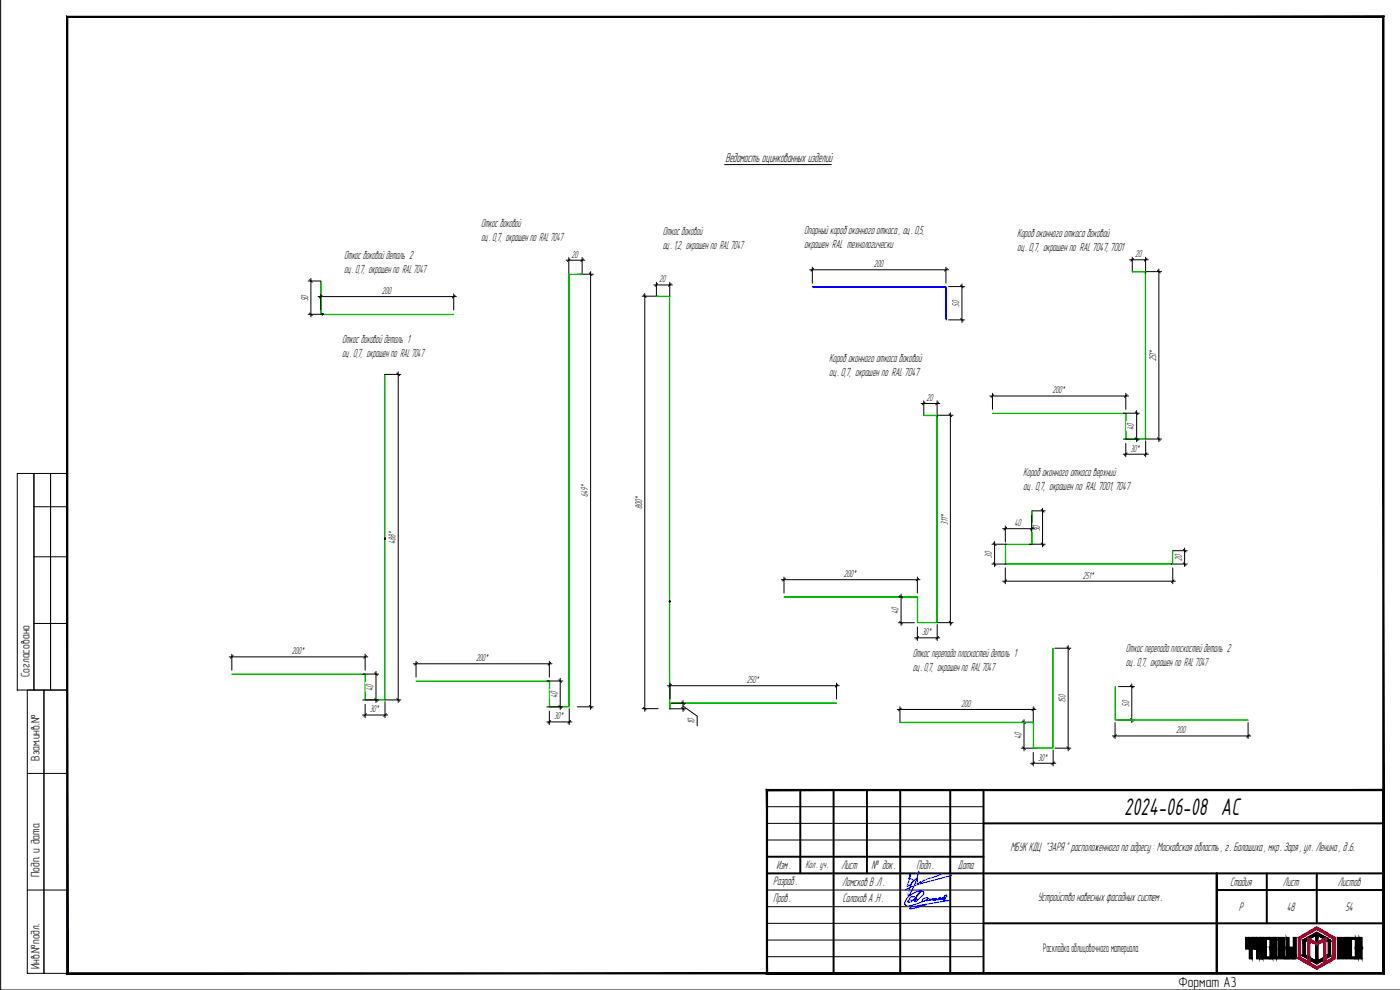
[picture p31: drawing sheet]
<svg xmlns="http://www.w3.org/2000/svg" width="420mm" height="297mm" viewBox="0 0 420 297" stroke-linecap="round" stroke-linejoin="round" font-family="sans-serif">
<defs><g id="words">
<text font-size="7.9" x="337.4" y="244.5">2024-06-08 АС</text>
<text font-size="4.4" x="353.7" y="296">Формат А3</text>
<text font-size="4" x="217.7" y="48.5">Ведомость оцинкованных изделий</text>
<g font-size="3.8">
<text x="303.2" y="255.4">МБУК КДЦ &quot;ЗАРЯ &quot; расположенного по адресу : Московская область , г. Балашиха , мкр. Заря , ул. Ленина , д .6.</text>
<text x="233" y="260.8">Изм .</text>
<text x="252.5" y="260.8">Лист</text>
<text x="261.5" y="260.8">№ док .</text>
<text x="275.1" y="260.8">Подп .</text>
<text x="287.5" y="260.7">Дата</text>
<text x="232.1" y="265.6">Разраб .</text>
<text x="252.8" y="265.7">Ломсков В .Л .</text>
<text x="369.1" y="265.8">Стадия</text>
<text x="385" y="265.8">Лист</text>
<text x="401.5" y="265.8">Листов</text>
<text x="232.1" y="270.6">Пров .</text>
<text x="252.8" y="270.7">Салахов А .Н .</text>
<text x="311.5" y="270.3">Устройство навесных фасадных систем .</text>
<text x="371.8" y="273.3">Р</text>
<text x="386.2" y="273.3">48</text>
<text x="403.8" y="273.3">54</text>
</g>
<g font-size="3.7">
<text x="8.9" y="203.2" transform="rotate(-90 8.9 203.2)">Согласовано</text>
<text x="11.9" y="228.2" transform="rotate(-90 11.9 228.2)">Взам.инв.№</text>
<text x="11.9" y="263.2" transform="rotate(-90 11.9 263.2)">Подп. и дата</text>
<text x="313.1" y="285.8">Раскладка облицовочного материала</text>
<text x="11.9" y="290.7" transform="rotate(-90 11.9 290.7)">Инв.№подл.</text>
</g>
<g font-size="3.6">
<text x="144.4" y="68.1">Откос боковой</text>
<text x="198.9" y="70.6">Откос боковой</text>
<text x="241.4" y="70.3">Опорный короб оконного откоса , оц. 0,5,</text>
<text x="305.3" y="71.2">Короб оконного откоса боковой</text>
<text x="103.3" y="77.8">Откос боковой деталь 2</text>
<text x="144.4" y="72.3">оц. 0,7, окрашен по RAL 7047</text>
<text x="198.9" y="74.8">оц. 1,2, окрашен по RAL 7047</text>
<text x="241.4" y="74.5">окрашен RAL технологически</text>
<text x="305.3" y="75.4">оц. 0,7, окрашен по RAL 7047, 7001</text>
<text x="103.3" y="82">оц. 0,7, окрашен по RAL 7047</text>
<text x="102.7" y="102.9">Откос боковой деталь 1</text>
<text x="102.7" y="107">оц. 0,7, окрашен по RAL 7047</text>
<text x="248.9" y="108.7">Короб оконного откоса боковой</text>
<text x="248.9" y="112.9">оц. 0,7, окрашен по RAL 7047</text>
<text x="307.1" y="142.7">Короб оконного откоса верхний</text>
<text x="307.1" y="146.9">оц. 0,7, окрашен по RAL 7001, 7047</text>
<text x="274" y="197">Откос перепада плоскостей деталь 1</text>
<text x="337.9" y="195.7">Откос перепада плоскостей деталь 2</text>
<text x="274" y="201.3">оц. 0,7, окрашен по RAL 7047</text>
<text x="337.9" y="199.9">оц. 0,7, окрашен по RAL 7047</text>
</g>
<text font-size="3.3" x="241.7" y="260.3">Кол . уч.</text>
<g font-size="3">
<text x="171.6" y="77.3">20</text>
<text x="340.6" y="77.2">20</text>
<text x="262.2" y="80.2">200</text>
<text x="114.6" y="88.2">200</text>
<text x="197.8" y="84.7">20</text>
<text x="92.5" y="90.4" transform="rotate(-90 92.5 90.4)">50</text>
<text x="287.9" y="92.1" transform="rotate(-90 287.9 92.1)">50</text>
<text x="347" y="108.4" transform="rotate(-90 347 108.4)">251*</text>
<text x="315.8" y="118">200*</text>
<text x="278.1" y="120.3">20</text>
<text x="340.3" y="129" transform="rotate(-90 340.3 129)">40</text>
<text x="339.3" y="135.5">30*</text>
<text x="176.4" y="149.2" transform="rotate(-90 176.4 149.2)">649*</text>
<text x="192.7" y="152.8" transform="rotate(-90 192.7 152.8)">800*</text>
<text x="284.4" y="157.4" transform="rotate(-90 284.4 157.4)">311*</text>
<text x="304.5" y="157.8">40</text>
<text x="312.1" y="159.4" transform="rotate(-90 312.1 159.4)">50</text>
<text x="118.7" y="163.2" transform="rotate(-90 118.7 163.2)">488*</text>
<text x="297.7" y="167.4" transform="rotate(-90 297.7 167.4)">30</text>
<text x="253.3" y="173.1">200*</text>
<text x="325" y="173.6">251*</text>
<text x="354.7" y="168.4" transform="rotate(-90 354.7 168.4)">20</text>
<text x="269.6" y="184.1" transform="rotate(-90 269.6 184.1)">40</text>
<text x="276.8" y="190.6">30*</text>
<text x="87.6" y="196.3">200*</text>
<text x="142.9" y="198.4">200*</text>
<text x="112" y="207.3" transform="rotate(-90 112 207.3)">40</text>
<text x="167.3" y="209.4" transform="rotate(-90 167.3 209.4)">40</text>
<text x="224.1" y="204.9">250*</text>
<text x="111" y="213.7">30*</text>
<text x="166.3" y="215.8">30*</text>
<text x="288.5" y="212.1">200</text>
<text x="319.8" y="210.9" transform="rotate(-90 319.8 210.9)">150</text>
<text x="338.9" y="212.1" transform="rotate(-90 338.9 212.1)">50</text>
<text x="208.4" y="217.3" transform="rotate(-90 208.4 217.3)">10</text>
<text x="306.5" y="221.8" transform="rotate(-90 306.5 221.8)">40</text>
<text x="353" y="220">200</text>
<text x="311.6" y="228.2">30*</text>
</g>
</g></defs>
<!-- layer: 0 -->
<g fill="none" stroke="#000" stroke-width=".3">
<path d="M.2 .1v296.9h420M217.5 49.4h32M169.9 78.1h5.6M170.7 77.3v4.8M171.1 77.7l-.8 .8M174.7 77.3v4.8M175.1 77.7l-.8 .8M339 77.9h5.6M339.8 77.2v4.3M340.2 77.6l-.8 .7M343.8 77.2v4.7M344.2 77.6l-.8 .7"/>
<path d="M92.5 84.3h3.7M92.5 94.3h4.3M92.9 83.9l.8 .8M92.9 93.9l.8 .8M93.3 83.5v11.6M95.5 89h41.5M96.3 88.2v4.8M96.7 88.6l-.8 .8M136.2 88.2v4.8M136.6 88.6l-.8 .8M173.2 82.3h4.9M176.8 81.9l.9 .8"/>
<path d="M177.2 81.5v131.4M192.7 88.9h4.8M193.1 88.5l.8 .8M193.5 88.1v125.3M196.2 85.5h5.6M197 84.7v4.2M197.4 85.1l-.8 .8M201 84.7v4.2M201.4 85.1l-.8 .8M243 80.9h41.7M243.8 80.2v4.7M244.2 80.5l-.8 .9"/>
<path d="M283.9 80.2v4.7M284.3 80.5l-.8 .9M284.7 96h4.8M284.7 86h4.8M288.3 95.6l.8 .8M288.3 85.6l.8 .8M288.7 85.2v11.6M343.8 81.5h4.8M347.4 81.1l.8 .8M347.8 80.7v51.8M115.5 112.3h4.8M119.1 111.9l.8 .8"/>
<path d="M119.5 111.6v99.2M297.1 118.8h41.6M297.9 118v4.8M298.2 118.4l-.7 .8M337.9 118v4.8M338.3 118.4l-.8 .8M276.4 121.1h5.6M277.2 120.3v4.4M277.6 120.7l-.8 .8M281.2 124.6h4.8M281.2 120.3v4.8M281.6 120.7l-.8 .8"/>
<path d="M284.8 124.2l.8 .8M285.2 123.8v63.8M337.1 136.3h7.5M337.1 131.7h4.8M337.1 124h4.8M337.9 133v4.1M338.3 135.9l-.8 .8M340.7 131.3l.8 .9M340.7 123.6l.8 .8M341.1 123.2v9.4M343.8 131.7h4.8M343.8 132.3v4.8"/>
<path d="M344.2 135.9l-.8 .8M347.4 131.3l.8 .8M5.2 142.1h5v64.9h-5zM10.2 142.1h5v64.9h-5zM10.2 152h10M15.2 142.1h5v64.9h-5zM300.9 158.6h9.6M301.7 157.8v4.8M302.1 158.2l-.8 .8M309.6 154.6v4.8M309.8 153.3h3.9M310 158.2l-.8 .8"/>
<path d="M312.5 152.9l.8 .8M312.9 152.5v11.6M10.2 167.1h10M234.5 173.9h41.6M235.3 173.1v4.8M235.7 173.5l-.8 .8M269.6 179.1h1.2M270 178.7l.8 .8M270.4 178.3v9.3M275.3 173.1v4.8M275.7 173.5l-.8 .8M297.7 163.3h4.3"/>
<path d="M297.7 169.2h4.3M298.1 162.9l.8 .8M298.1 168.8l.8 .8M298.5 162.5v7.5M300.9 174.4h51.9M301.7 170.4v4.8M302.1 174l-.8 .8M308.9 163.3h4.8M312.5 162.9l.8 .8M351.5 169.2h4.8M351.9 165.2h4.4M352 170.4v4.8"/>
<path d="M352.4 174l-.8 .8M355.1 164.8l.8 .8M355.1 168.8l.8 .8M355.5 164.4v5.6M10.2 187.1h10M68.8 197.1h41.6M69.6 196.3v4.8M70 196.7l-.8 .8M109.6 196.3v4.8M110 196.7l-.8 .8M124.1 199.2h41.6M124.9 198.4v4.8"/>
<path d="M125.3 198.8l-.8 .8M164.9 198.4v4.8M165.3 198.8l-.8 .8M269.6 186.8h4.8M270 186.5l.8 .7M274.5 191.4h7.6M275.3 188.1v4.1M275.7 191l-.8 .8M281.2 186.8h4.8M281.3 187.4v4.8M281.7 191l-.8 .8M284.8 186.4l.8 .8"/>
<path d="M316.6 194.5h4.8M320.2 194.1l.8 .8M320.6 193.7v31.6M8.2 207h5v85h-5zM13.2 207h7v85h-7zM108.8 214.5h7.6M108.8 210h4.8M108.8 202.3h4.8M109.6 211.3v4M110 214.1l-.8 .8M112.4 209.6l.8 .8M112.4 201.9l.8 .8"/>
<path d="M112.8 201.5v9.3M115.5 210h4.8M115.5 210.5v4.8M116 214.1l-.9 .8M119.1 209.6l.8 .8M164.1 216.6h7.5M164.1 212.1h4.8M164.1 204.3h4.8M164.9 213.4v4M165.3 216.2l-.8 .8M167.7 211.7l.8 .8M167.7 203.9l.8 .8"/>
<path d="M168.1 203.5v9.4M170.8 212.6v4.8M171.2 216.2l-.8 .8M173.2 212.1h4.9M176.8 211.7l.9 .8M192.7 212.6h4.8M193.1 212.2l.8 .8M200.3 205.7h51.6M201 212.7h4.8M201.1 204.9v4.8M201.5 211h4.3M201.5 205.3l-.8 .8"/>
<path d="M204.6 212.3l.8 .8M204.6 210.6l.8 .8M205 211.8l4.2 3.1v2.9M205 210.2v3.3M251.1 204.9v4.8M251.5 205.3l-.8 .8M269.3 212.9h41.6M270.1 212.1v4.7M270.5 212.5l-.8 .8M306.5 216.7h3.4M306.9 216.3l.8 .8M307.3 215.9v9.4"/>
<path d="M310.1 212.1v4.8M310.5 212.5l-.8 .8M334.6 216.8v4.8M335.7 216h4.8M335.7 206h4.8M339.3 215.6l.8 .8M339.3 205.6l.8 .8M339.7 205.2v11.6M374.6 216.8v4.8M8.2 232.1h12M306.5 224.5h4.8M306.9 224.1l.8 .8"/>
<path d="M309.3 229h7.6M310.1 225.8v4M310.5 228.6l-.8 .8M316.1 225v4.8M316.5 228.6l-.8 .8M316.6 224.5h4.8M320.2 224.1l.8 .8M333.8 220.8h41.6M335 220.4l-.8 .8M375 220.4l-.8 .8M8.2 267h12"/>
</g>
<g fill="none" stroke="#00b800" stroke-width=".3">
<path d="M96.4 94.3l-.2-10v9.9l.2 .2M96.5 94.3h39.7M96.5 94.4h39.7M170.7 82.3l4 .1zM197 88.9l4 .1zM339.8 81.5l4 .1zM277.2 124.6l4 .1zM337.9 131.6l.1 .1M337.9 124.2l-.1-.2h-39.9l39.8 .1 .2 7.5M338 124.2v7.4h5.7l.1-50.1v50.1l-5.8 .1M275.3 179.3l-40-.2h39.9l.2 .2M275.3 179.3l.1 7.5"/>
<path d="M275.4 179.3v7.5h5.8v-62.2v62.1l-5.8 .1M309.5 163.4l.3-.2v-9.9l-.2 9.9-7.9 .1 .1 5.9M309.5 163.4h-7.7v5.7l50.2 .1h-50.2M351.9 165.2l.1 4zM109.5 202.2l.2 .2v7.5h5.7l.1-97.6v97.7h-5.9l-.1-7.7h-39.9h39.9M164.8 204.4l.1 7.6h5.9M164.8 204.4l-39.9-.1h39.9l.2 .2v7.5h5.7l.1-129.7v129.7M201 211.1v1.5l-.1-123.7 .1 123.7 .1-1.5M201 212.7h.1M201.2 211l-.1 .1M201.2 211l49.9-.1h-49.9l-.2 .2M310 216.7l.2 .2v7.5h5.7l.1-29.9v29.9l-5.9 .1-.1-7.7"/>
<path d="M310 216.7h-39.9l39.9 .1M374.6 216h-39.8l-.2-10v9.9l.2 .2h39.8"/>
</g>
<g fill="#fff" stroke="#fff" stroke-width=".3">
<path d="M87.5 194.1v2.4l4.2-2.4zM87.5 196.5l4.2-2.4v2.4z"/>
<path d="M111 211.5v2.4l3.2-2.4zM111 213.9l3.2-2.4v2.4z"/>
<path d="M109.8 204.9v2.5h2.4zM109.8 204.9h2.4v2.5z"/>
<path d="M116.5 159.1v4.2h2.4zM116.5 159.1h2.4v4.2z"/>
<path d="M114.5 86v2.4l3.4-2.4zM114.5 88.4l3.4-2.4v2.4z"/>
<path d="M90.3 88.1v2.4h2.4zM90.3 88.1h2.4v2.4z"/>
<path d="M142.7 196.2v2.4l4.3-2.4zM142.7 198.6l4.3-2.4v2.4z"/>
<path d="M166.2 213.6v2.4l3.3-2.4zM166.2 216l3.3-2.4v2.4z"/>
<path d="M165.1 206.9v2.6h2.4zM165.1 206.9h2.4v2.6z"/>
<path d="M174.3 145.1v4.2h2.4zM174.3 145.1h2.4v4.2z"/>
<path d="M171.5 75.1v2.4l2.5-2.4zM171.5 77.5l2.5-2.4v2.4z"/>
<path d="M190.5 148.6v4.3h2.4zM190.5 148.6h2.4v4.3z"/>
<path d="M224 202.7v2.5l4.2-2.5zM224 205.2l4.2-2.5v2.5z"/>
<path d="M197.7 82.5v2.4l2.6-2.4zM197.7 84.9l2.6-2.4v2.4z"/>
<path d="M206.2 215.2v2.3h2.4zM206.2 215.2h2.4v2.3z"/>
<path d="M285.7 89.8v2.4h2.4zM285.7 89.8h2.4v2.4z"/>
<path d="M262.1 78v2.4l3.5-2.4zM262.1 80.4l3.5-2.4v2.4z"/>
<path d="M253.2 170.9v2.4l4.2-2.4zM253.2 173.3l4.2-2.4v2.4z"/>
<path d="M276.7 188.4v2.4l3.2-2.4zM276.7 190.8l3.2-2.4v2.4z"/>
<path d="M267.4 181.7v2.5h2.4zM267.4 181.7h2.4v2.5z"/>
<path d="M282.2 154v3.5h2.4zM282.2 154h2.4v3.5z"/>
<path d="M278 118.1v2.4l2.5-2.4zM278 120.5l2.5-2.4v2.4z"/>
<path d="M315.7 115.8v2.4l4.3-2.4zM315.7 118.2l4.3-2.4v2.4z"/>
<path d="M339.2 133.3v2.4l3.3-2.4zM339.2 135.7l3.3-2.4v2.4z"/>
<path d="M338.1 126.6v2.5h2.4zM338.1 126.6h2.4v2.5z"/>
<path d="M344.8 104.7v3.8h2.4zM344.8 104.7h2.4v3.8z"/>
<path d="M340.5 75v2.4l2.6-2.4zM340.5 77.4l2.6-2.4v2.4z"/>
<path d="M295.5 165v2.5h2.4zM295.5 165h2.4v2.5z"/>
<path d="M324.9 171.4v2.4l3.9-2.4zM324.9 173.8l3.9-2.4v2.4z"/>
<path d="M309.9 157.1v2.4h2.4zM309.9 157.1h2.4v2.4z"/>
<path d="M304.4 155.6v2.4l2.5-2.4zM304.4 158l2.5-2.4v2.4z"/>
<path d="M352.5 166v2.5h2.4zM352.5 166h2.4v2.5z"/>
<path d="M288.4 209.9v2.4l3.4-2.4zM288.4 212.3l3.4-2.4v2.4z"/>
<path d="M311.5 226v2.4l3.2-2.4zM311.5 228.4l3.2-2.4v2.4z"/>
<path d="M304.3 219.3v2.6h2.4zM304.3 219.3h2.4v2.6z"/>
<path d="M336.7 209.8v2.4h2.3zM336.7 209.8h2.3v2.4z"/>
<path d="M317.6 208v3h2.4zM317.6 208h2.4v3z"/>
<path d="M352.9 217.8v2.4l3.4-2.4zM352.9 220.2l3.4-2.4v2.4z"/>
</g>
<g fill="#000" stroke="#000" stroke-width=".3">
<path d="M230 236.9l.4 .3 185-.3zM230.4 237.2l185-.3-.4 .3zM415.4 236.9l-.4 .3 .4 55zM415 237.2l.4 55-.4-.3zM230 292.2h185.4l-.4-.3zM230 292.2l.4-.3h184.6zM230 236.9v55.3l.4-.3zM230 236.9l.4 .3v54.7z"/>
<path d="M20 292.2l395-.3h-394.6zM20 292.2l395-.3 .4 .3zM415 5.2v286.7l.4 .3zM415 5.2l.4-.3v287.3zM20.4 5.2h394.6l.4-.3zM20 4.9h395.4l-395 .3zM20 4.9l.4 287v-286.7zM20 4.9l.4 287-.4 .3z"/>
</g>
<path d="M243.8 86h40l.2 .2v9.8l-.2-9.9z" fill="none" stroke="#00f" stroke-width=".3"/>
<g fill="none" stroke="#000" stroke-width=".59">
<path d="M230.2 237.1h185v54.9h-185zM240.2 237.1v25M250.2 237.1v54.9M260.2 237.1v25M270.2 237.1v54.9M285.2 237.1v54.9M295.2 237.1v54.9M230.2 257.1h65M295.2 247h120M230.2 262.1h185M295.2 277h120M365.2 267h50"/>
<path d="M380.2 262.1v14.9M395.2 262.1v14.9M365.2 292v-29.9v29.9"/>
</g>
<path d="M230.2 252h65M230.2 247h65M230.2 242h65M230.2 267h65M230.2 272h65M230.2 277h65M230.2 282.1h65M230.2 287h65" fill="none" stroke="#000" stroke-width=".3"/>
<g fill="#000" stroke="#000" stroke-width=".3">
<path d="M393.4 280.7l1.8-1 1.7 1zM378.2 287.7h.8zM391.7 287.3h.7v.4zM391.7 281.7l.7-.4v.4zM392.4 281.3h1.4l-.7 .4zM392.4 281.3l.7 .4zM393.1 287.3l.7 .4h-.7zM393.4 288.3h3.5l-1.7 1zM394.8 283.4l.4 .2h-.4zM395.2 283.6l.3-.2v.2zM396.5 281.3h1.4zM397.9 281.3l1.4 .8h-1.4z"/>
<path d="M373.9 281.8l.8 2.4v-2.4zM373.9 281.8l.8 2.4h-.8z"/>
<path d="M374.9 281.8l.9 2.4v-2.4zM374.9 281.8l.9 2.4h-.9z"/>
<path d="M374.9 284.7l.9 3v-3zM374.9 284.7l.9 3h-.9z"/>
<path d="M373.9 281.3l3 .5v-.5zM373.9 281.3l3 .5h-3z"/>
<path d="M376 281.8l.9 2.4v-2.4zM376 281.8l.9 2.4h-.9z"/>
<path d="M373.9 284.2l3 .5v-.5zM373.9 284.2l3 .5h-3z"/>
<path d="M377.1 281.8l.8 2.4v-2.4zM377.1 281.8l.8 2.4h-.8z"/>
<path d="M377.1 284.7l.8 3v-3zM377.1 284.7l.8 3h-.8z"/>
<path d="M377.1 281.3l1.9 .5v-.5zM377.1 281.3l1.9 .5h-1.9z"/>
<path d="M378.2 281.8l.8 2.4v-2.4zM378.2 281.8l.8 2.4h-.8z"/>
<path d="M377.1 284.2l1.9 .5v-.5zM377.1 284.2l1.9 .5h-1.9z"/>
<path d="M378.2 284.7l.8 3v-3zM378.2 284.7l.8 3h-.8z"/>
<path d="M379.3 281.8l.8 5.4v-5.4zM379.3 281.8l.8 5.4h-.8z"/>
<path d="M379.3 281.3l1.6 .5v-.5zM379.3 281.3l1.6 .5h-1.6z"/>
<path d="M379.3 287.2l1.6 .5v-.5zM379.3 287.2l1.6 .5h-1.6z"/>
<path d="M381.2 281.8l.8 2.4v-2.4zM381.2 281.8l.8 2.4h-.8z"/>
<path d="M381.2 284.7l.8 3v-3zM381.2 284.7l.8 3h-.8z"/>
<path d="M381.2 281.3l1.9 .5v-.5zM381.2 281.3l1.9 .5h-1.9z"/>
<path d="M382.2 281.8l.9 2.4v-2.4zM382.2 281.8l.9 2.4h-.9z"/>
<path d="M381.2 284.2l1.9 .5v-.5zM381.2 284.2l1.9 .5h-1.9z"/>
<path d="M382.2 284.7l.9 3v-3zM382.2 284.7l.9 3h-.9z"/>
<path d="M383.6 281.8l.8 5.4v-5.4zM383.6 281.8l.8 5.4h-.8z"/>
<path d="M383.6 281.3l1.9 .5v-.5zM383.6 281.3l1.9 .5h-1.9z"/>
<path d="M384.7 281.8l.8 5.4v-5.4zM384.7 281.8l.8 5.4h-.8z"/>
<path d="M383.3 287.2l2.4 .5v-.5zM383.3 287.2l2.4 .5h-2.4z"/>
<path d="M386 281.3l.8 2.9v-2.9zM386 281.3l.8 2.9h-.8z"/>
<path d="M386 284.7l.8 2.5v-2.5zM386 284.7l.8 2.5h-.8z"/>
<path d="M386 284.2l1.9 .5v-.5zM386 284.2l1.9 .5h-1.9z"/>
<path d="M387.1 284.7l.8 2.5v-2.5zM387.1 284.7l.8 2.5h-.8z"/>
<path d="M386 287.2l1.9 .5v-.5zM386 287.2l1.9 .5h-1.9z"/>
<path d="M388.2 281.3l.8 6.4v-6.4zM388.2 281.3l.8 6.4h-.8z"/>
<path d="M391 282.5l.7 4v-4zM391 282.5l.7 4h-.7z"/>
<path d="M391 286.5l1.4 .4-.7-.4zM391 286.5l1.4 .4h-1.4z"/>
<path d="M391.7 281.7l.7 .4v-.4zM391 282.1l.7-.4 .7 .4z"/>
<path d="M391 282.1l.7 .4 .7-.4zM391 282.1l.7 .4h-.7z"/>
<path d="M391 286.9l1.4 .4v-.4zM391 286.9l1.4 .4h-.7z"/>
<path d="M393.1 288.1h1.4zM393.1 288.1h1.4z"/>
<path d="M393.1 287.7l1.4 .4-.7-.4zM393.1 287.7l1.4 .4h-1.4z"/>
<path d="M392.4 281.3h1.4zM392.4 281.3h1.4z"/>
<path d="M393.1 288.1l1.7 .2-.3-.2zM393.1 288.1l1.7 .2h-1.4z"/>
<path d="M393.4 280.7l.4 .6 1-.6zM392.4 281.3l1-.6 .4 .6z"/>
<path d="M394.8 282.7h.7zM394.8 282.7h.7z"/>
<path d="M394.8 280.7l.7 .6v-.6zM394.8 280.7l.7 .6h-.7z"/>
<path d="M394.8 281.3l.7 1.4v-1.4zM394.8 281.3l.7 1.4h-.7zM394.8 282.7l.4 .2 .3-.2z"/>
<path d="M394.8 283.6l.7 4.5v-4.5zM394.8 283.6l.7 4.5h-.7z"/>
<path d="M394.8 288.1l.7 .2v-.2zM394.8 288.1l.7 .2h-.7z"/>
<path d="M396.5 281.3h1.4zM396.6 281.3h1.3l-.7 .4z"/>
<path d="M395.5 280.7l2.4 .6-1-.6zM395.5 280.7l2.4 .6h-1.4z"/>
<path d="M397.3 287.3v.8zM395.9 288.1l1.4-.8v.8z"/>
<path d="M395.9 288.1l1 .2 .4-.2zM395.5 288.3l.4-.2 1 .2z"/>
<path d="M397.9 286.9h1.4zM397.9 286.9h1.4z"/>
<path d="M397.9 282.1h1.4zM397.9 282.1h1.4z"/>
<path d="M397.9 282.1l1.4 .4v-.4zM397.9 282.1l1.4 .4h-.7z"/>
<path d="M398.6 282.5l.7 4v-4zM398.6 282.5l.7 4h-.7z"/>
<path d="M398.6 286.5l.7 .4v-.4zM397.9 286.9l.7-.4 .7 .4zM397.9 286.9v.8l1.4-.8z"/>
<path d="M401.4 281.8l.9 5.9v-5.9zM401.4 281.8l.9 5.9h-.9z"/>
<path d="M402.5 281.8l.9 5.9v-5.9zM402.5 281.8l.9 5.9h-.9z"/>
<path d="M401.4 281.3l3.1 .5v-.5zM401.4 281.3l3.1 .5h-3.1z"/>
<path d="M403.6 281.8l.9 5.9v-5.9zM403.6 281.8l.9 5.9h-.9z"/>
<path d="M404.8 281.8l.8 5.4v-5.4zM404.8 281.8l.8 5.4h-.8z"/>
<path d="M404.8 281.3l1.7 .5v-.5zM404.8 281.3l1.7 .5h-1.7z"/>
<path d="M404.8 287.2l1.7 .5v-.5zM404.8 287.2l1.7 .5h-1.7z"/>
<path d="M406.8 281.3l.8 2.9v-2.9zM406.8 281.3l.8 2.9h-.8z"/>
<path d="M406.8 284.7l.8 3v-3zM406.8 284.7l.8 3h-.8z"/>
<path d="M406.8 284.5l1.9 .1zM406.8 284.5l1.9 .1z"/>
<path d="M407.9 281.3l.8 2.9v-2.9zM407.9 281.3l.8 2.9h-.8z"/>
<path d="M406.8 284.2l1.9 .1zM406.8 284.2l1.9 .1z"/>
<path d="M406.8 284.3h1.9zM406.8 284.3l1.7 .2z"/>
<path d="M406.8 284.6l1.9 .1zM406.8 284.6l1.9 .1z"/>
<path d="M407.9 284.7l.8 3v-3zM407.9 284.7l.8 3h-.8z"/>
</g>
<g fill="#dd0037" stroke="#dd0037" stroke-width=".3">
<path d="M393.8 278.9l1.4-.8 1.4 .8z"/>
<path d="M393.8 282.9h2.7l-1.3 .7z"/>
<path d="M393.8 290.1h2.8l-1.4 .8z"/>
<path d="M395.2 278.9l5.5 2.4-4.1-2.4zM395.2 278.9l5.5 2.4h-1.4z"/>
<path d="M391 281.3l4.2-2.4h-1.4zM389.7 281.3l4.1-2.4-2.8 2.4z"/>
<path d="M399.3 281.3h1.4zM399.3 281.3h1.4z"/>
<path d="M389.7 281.3h1.3zM389.6 281.3h1.4z"/>
<path d="M399.3 281.3l1.4 .4v-.4zM399.3 281.3l1.4 .4h-.7z"/>
<path d="M389.6 281.3l.7 .4 .7-.4zM389.6 281.3l.7 .4h-.7z"/>
<path d="M397.9 281.3v1.2zM395.9 282.5l2-1.2v1.2z"/>
<path d="M392.4 281.3l2.1 1.2zM392.4 281.3l2.1 1.2h-2.1z"/>
<path d="M395.9 282.5l.6 .4 .8-.4zM395.2 282.9l.7-.4 .6 .4z"/>
<path d="M393.1 282.5l2.1 .4-.7-.4zM393.1 282.5l2.1 .4h-1.4z"/>
<path d="M392.4 282.5l.7 .4v-.4zM392.4 282.5l.7 .4h-.7z"/>
<path d="M400 281.7l.7 5.6v-5.6zM400 281.7l.7 5.6h-.7z"/>
<path d="M389.6 281.7l.7 5.6v-5.6zM389.6 281.7l.7 5.6h-.7z"/>
<path d="M400 287.3l.7 .4v-.4zM399.3 287.7l.7-.4 .7 .4z"/>
<path d="M392.4 282.9l.7 4.8v-4.8zM392.4 282.9l.7 4.8h-.7z"/>
<path d="M389.6 287.3l1.4 .4-.7-.4zM389.6 287.3l1.4 .4h-1.4z"/>
<path d="M399.3 287.7v.8l1.4-.8zM397.9 288.5l1.4-.8v.8z"/>
<path d="M397.3 282.5l.6 6v-6zM397.3 282.5l.6 6h-.6z"/>
<path d="M392.4 287.7l.7 .8v-.8zM392.4 287.7l.7 .8h-.7z"/>
<path d="M389.6 287.7l2.8 .8-1.4-.8zM389.6 287.7l2.8 .8h-1.4z"/>
<path d="M391 288.5l2.1 .4v-.4zM391 288.5l2.1 .4h-1.4z"/>
<path d="M397.3 288.5l1.3 .4 .7-.4zM397.3 288.5l1.3 .4h-1.3z"/>
<path d="M397.3 288.9l-.7 1.2 2-1.2zM395.2 290.1l2.1-1.2-.7 1.2z"/>
<path d="M391.7 288.9l3.5 1.2-2.1-1.2zM391.7 288.9l3.5 1.2h-1.4z"/>
</g>
<g fill="none" stroke="#000" stroke-width=".3">
<path d="M373.9 281.3h3v3.4h-1.1v3h-.9v-3h-1zM374.7 281.8h.2v2.4h-.2zM375.8 281.8h.2v2.4h-.2zM377.1 281.3h1.9v6.4h-.8v-3h-.3v3h-.8zM377.9 281.8h.3v2.4h-.3zM379.3 281.3h1.6v.5h-.8v5.4h.8v.5h-1.6zM381.2 281.3h1.9v6.4h-.9v-3h-.2v3h-.8zM382 281.8h.2v2.4h-.2zM383.6 281.3h1.9v5.9h.2v.5h-2.4v-.5h.3zM384.4 281.8h.3v5.4h-.3zM386 281.3h.8v2.9h1.1v3.5h-1.9zM386.8 284.7h.3v2.5h-.3z"/>
<path d="M388.2 281.3h.8v6.4h-.8zM392.4 287.7l-1.4-.8v-4.8l4.2-2.4 4.1 2.4v4.8l-1.4 .8M392.4 282.1l-.7 .4v4l.7 .4M393.1 288.1l2.1 1.2 2.1-1.2M393.1 281.7l1.7-1v2M394.8 283.4v4.9l-1.7-1M395.5 283.4v4.9l1.8-1M397.2 281.7l-1.7-1v2M397.9 282.1l.7 .4v4l-.7 .4M401.4 281.3h3.1v6.4h-.9v-5.9h-.2v5.9h-.9v-5.9h-.2v5.9h-.9zM404.8 281.3h1.7v.5h-.9v5.4h.9v.5h-1.7zM406.8 281.3h.8v2.9h.3v-2.9h.8v3l-.2 .2 .2 .1v3.1h-.8v-3h-.3v3h-.8z"/>
</g>
<path d="M389.6 281.3l5.6-3.2 5.5 3.2v6.4l-5.5 3.2-5.6-3.2zM390.3 281.7l4.9-2.8 4.8 2.8v5.6l-2.1 1.2v-7.2l-2.7 1.6-2.8-1.6v7.2l-2.1-1.2zM393.1 282.5l2.1 1.1 2.1-1.1v6.4l-2.1 1.2-2.1-1.2z" fill="none" stroke="#dd0037" stroke-width=".3"/>
<path d="M272.7 270.5v-.4l-.3 .4 .3 .2 1.3-.5 2.4-2.8 .1 .1-1.8 2.2-.2 .7h.5l1.8-1.7 .4-.5 .1-.4-.4-.4-.8-.1-1.6 .5-1.9 1.3-1 1.4 .1 1.1 1 .3 2.7-.8 2.7-1.2 .3-.4-.4-.1-1 .4-.3 .6 .8-.1 .9-.8-.3 .8 1-.7-.1 .5h.2l.8-.6-.2 .6 .5-.4-.1 .4h.4l.4-.4-.4-.2-.3 .2-.1 .4 .9-.5v.5l.8-.7-.3 .6 .5-.6 .1 .2-.1-.1-.2 .3h.3l.4-.3-.2 .3 .2 .1 .4-.4-.2-.2-.3 .5 .7-.2 .9-.7 .1-.3-.2-.1-.5 .4-.4 1 .5-.1 .1-.3-.5 .2v.3l1.8 .2-11.2 1.8-.9 .6 1.3-.1 3.9-1M275.2 269.8l-2 .3-.3-.2v-.3l.7-.5h.7l.5 .3-.2 .7" fill="none" stroke="#00f" stroke-width=".3"/>
<g fill="none" stroke="#00f" stroke-width=".3">
<path d="M272.4 265.6l.8-3.2-.1 .2h.2l-.6 .9 .4 .2a.73 .73 0 0 1 1 .4 .73 .73 0 0 1-.5 .9l-1.4 .9M272.8 267.3v.1M272.9 266.8v.1M273.2 265.9l-.2 .7M273.3 265.6v.2M275.5 262l-1.3 4.2a4.6 4.6 0 0 1-1.6 2.6l-.1-.7M275.5 261.9l.3-.3-.1 .4M275.7 262.1v.1M277 265l-2.4 .7-2.9 1.3M277.7 264.8l-.6 .1M278.4 264.6l-.5 .1M280.7 264l-2.1 .5"/>
<path d="M281.2 263.8l-.4 .2M282.7 262.2l-5.1 1.9-.4-.1-.7 .8h-.3v-.3a.61 .61 0 0 1-1 .4l.1-1.3-1.4 .9-.5 1M285.3 262.5l.2 .2-.3 .1-3.9 1"/>
</g>
<use href="#words"/>
</svg>
